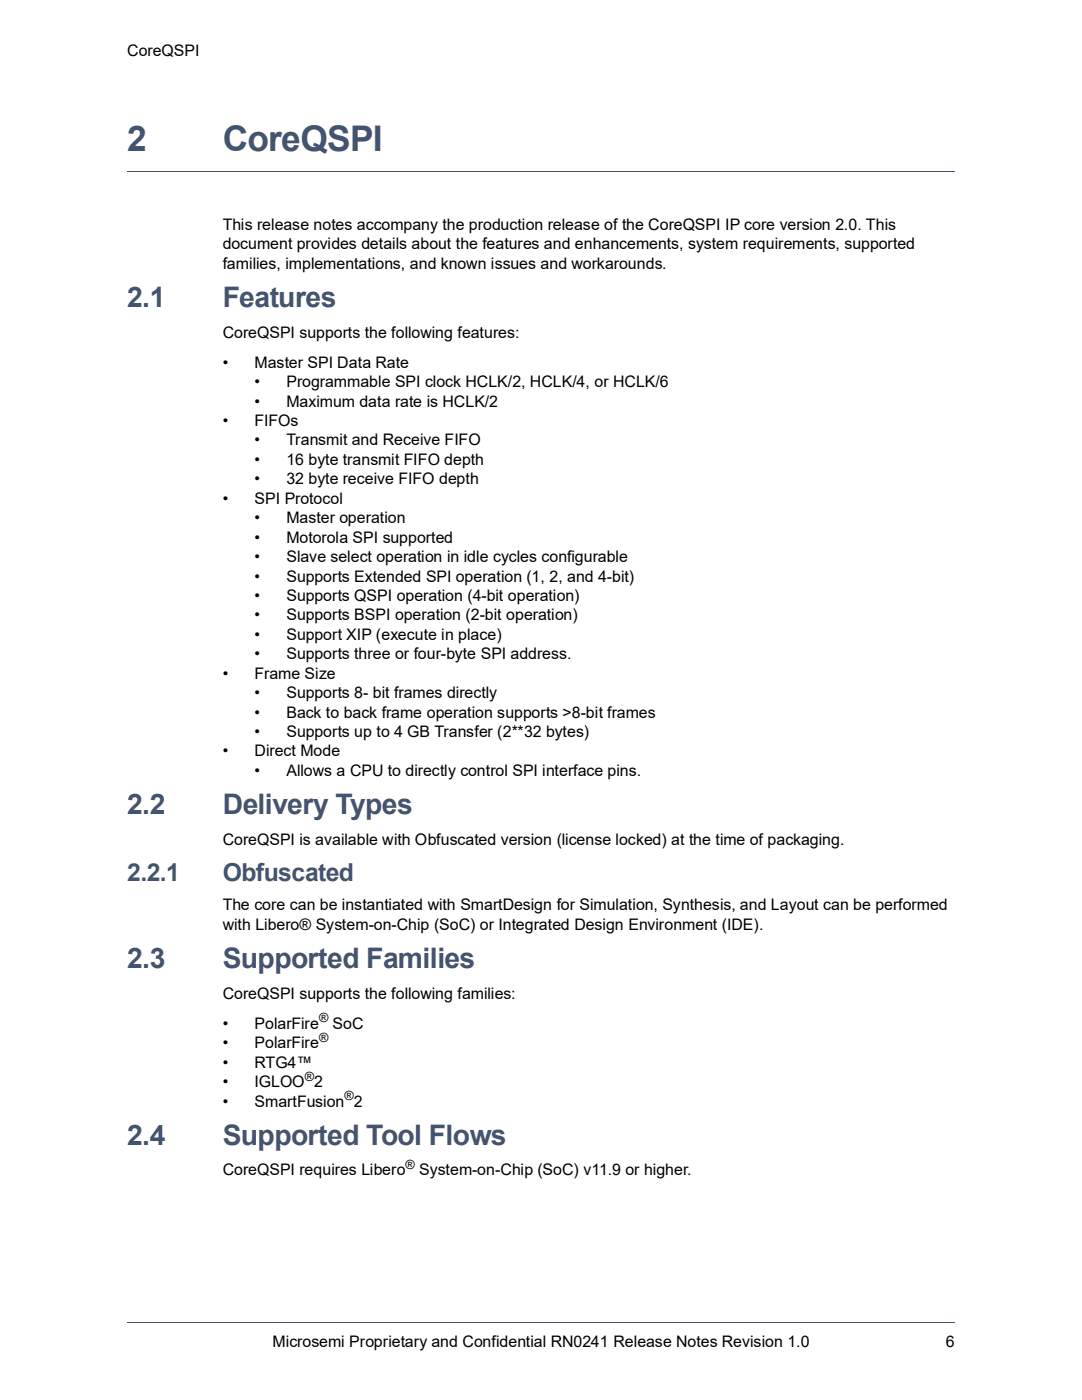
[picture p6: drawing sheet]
<svg xmlns="http://www.w3.org/2000/svg" width="216mm" height="279mm" viewBox="0 0 216 279" stroke-linecap="round" stroke-linejoin="round" font-family="sans-serif">
<defs><g id="words">
<g font-size="7.1" fill="#435372">
<text x="25.4" y="30.1">2</text>
<text x="44.4" y="30.1">CoreQSPI</text>
</g>
<g font-size="5.6" fill="#435372">
<text x="25.4" y="61.3">2.1</text>
<text x="44.4" y="61.3">Features</text>
<text x="25.4" y="162.5">2.2</text>
<text x="44.4" y="162.5">Delivery Types</text>
<text x="25.4" y="193.2">2.3</text>
<text x="44.4" y="193.2">Supported Families</text>
<text x="25.4" y="228.5">2.4</text>
<text x="44.4" y="228.5">Supported Tool Flows</text>
</g>
<g font-size="4.9" fill="#435372">
<text x="25.4" y="175.8">2.2.1</text>
<text x="44.4" y="175.8">Obfuscated</text>
</g>
<g font-size="3.2">
<text x="25.4" y="11.3">CoreQSPI</text>
<text x="44.4" y="45.9">This release notes accompany the production release of the CoreQSPI IP core version 2.0. This</text>
<text x="44.4" y="49.7">document provides details about the features and enhancements, system requirements, supported</text>
<text x="44.4" y="53.6">families, implementations, and known issues and workarounds.</text>
<text x="44.4" y="67.4">CoreQSPI supports the following features:</text>
<text x="44.4" y="73.4">•</text>
<text x="50.8" y="73.4">Master SPI Data Rate</text>
<text x="50.8" y="77.3">•</text>
<text x="57.1" y="77.3">Programmable SPI clock HCLK/2, HCLK/4, or HCLK/6</text>
<text x="50.8" y="81.1">•</text>
<text x="57.1" y="81.1">Maximum data rate is HCLK/2</text>
<text x="44.4" y="85">•</text>
<text x="50.8" y="85">FIFOs</text>
<text x="50.8" y="88.9">•</text>
<text x="57.1" y="88.9">Transmit and Receive FIFO</text>
<text x="50.8" y="92.8">•</text>
<text x="57.1" y="92.8">16 byte transmit FIFO depth</text>
<text x="44.4" y="100.5">•</text>
<text x="50.8" y="96.7">•</text>
<text x="50.8" y="100.5">SPI Protocol</text>
<text x="57.1" y="96.7">32 byte receive FIFO depth</text>
<text x="50.8" y="104.4">•</text>
<text x="57.1" y="104.4">Master operation</text>
<text x="50.8" y="108.3">•</text>
<text x="50.8" y="112.2">•</text>
<text x="57.1" y="108.3">Motorola SPI supported</text>
<text x="57.1" y="112.2">Slave select operation in idle cycles configurable</text>
<text x="50.8" y="116.1">•</text>
<text x="50.8" y="119.9">•</text>
<text x="57.1" y="116.1">Supports Extended SPI operation (1, 2, and 4-bit)</text>
<text x="57.1" y="119.9">Supports QSPI operation (4-bit operation)</text>
<text x="50.8" y="123.8">•</text>
<text x="57.1" y="123.8">Supports BSPI operation (2-bit operation)</text>
<text x="50.8" y="127.7">•</text>
<text x="50.8" y="131.6">•</text>
<text x="57.1" y="127.7">Support XIP (execute in place)</text>
<text x="57.1" y="131.6">Supports three or four-byte SPI address.</text>
<text x="44.4" y="135.5">•</text>
<text x="50.8" y="135.5">Frame Size</text>
<text x="50.8" y="139.3">•</text>
<text x="50.8" y="143.2">•</text>
<text x="57.1" y="139.3">Supports 8- bit frames directly</text>
<text x="57.1" y="143.2">Back to back frame operation supports &gt;8-bit frames</text>
<text x="50.8" y="147.1">•</text>
<text x="57.1" y="147.1">Supports up to 4 GB Transfer (2**32 bytes)</text>
<text x="44.4" y="151">•</text>
<text x="50.8" y="151">Direct Mode</text>
<text x="50.8" y="154.9">•</text>
<text x="57.1" y="154.9">Allows a CPU to directly control SPI interface pins.</text>
<text x="44.4" y="168.6">CoreQSPI is available with Obfuscated version (license locked) at the time of packaging.</text>
<text x="44.4" y="181.7">The core can be instantiated with SmartDesign for Simulation, Synthesis, and Layout can be performed</text>
<text x="44.4" y="185.6">with Libero® System-on-Chip (SoC) or Integrated Design Environment (IDE).</text>
<text x="44.4" y="199.3">CoreQSPI supports the following families:</text>
<text x="44.4" y="209.2">•</text>
<text x="44.4" y="205.3">•</text>
<text x="50.8" y="209.2">PolarFire</text>
<text x="50.8" y="205.3">PolarFire</text>
<text x="66.4" y="205.3">SoC</text>
<text x="44.4" y="213.1">•</text>
<text x="50.8" y="213.1">RTG4™</text>
<text x="44.4" y="217">•</text>
<text x="44.4" y="220.8">•</text>
<text x="50.8" y="217">IGLOO 2</text>
<text x="50.8" y="220.8">SmartFusion 2</text>
<text x="44.4" y="234.6">CoreQSPI requires Libero</text>
<text x="83.6" y="234.6">System-on-Chip (SoC) v11.9 or higher.</text>
<text x="54.4" y="268.8">Microsemi Proprietary and Confidential RN0241 Release Notes Revision 1.0</text>
<text x="188.7" y="268.8">6</text>
</g>
<g font-size="2.5">
<text x="63.7" y="204">®</text>
<text x="63.7" y="207.9">®</text>
<text x="60.8" y="215.7">®</text>
<text x="68.8" y="219.6">®</text>
<text x="80.9" y="233.3">®</text>
</g>
</g></defs>
<path d="M25.3 34.2h165.2M25.4 263.9h165.1" fill="none" stroke="#435372" stroke-width=".2"/>
<use href="#words"/>
</svg>
